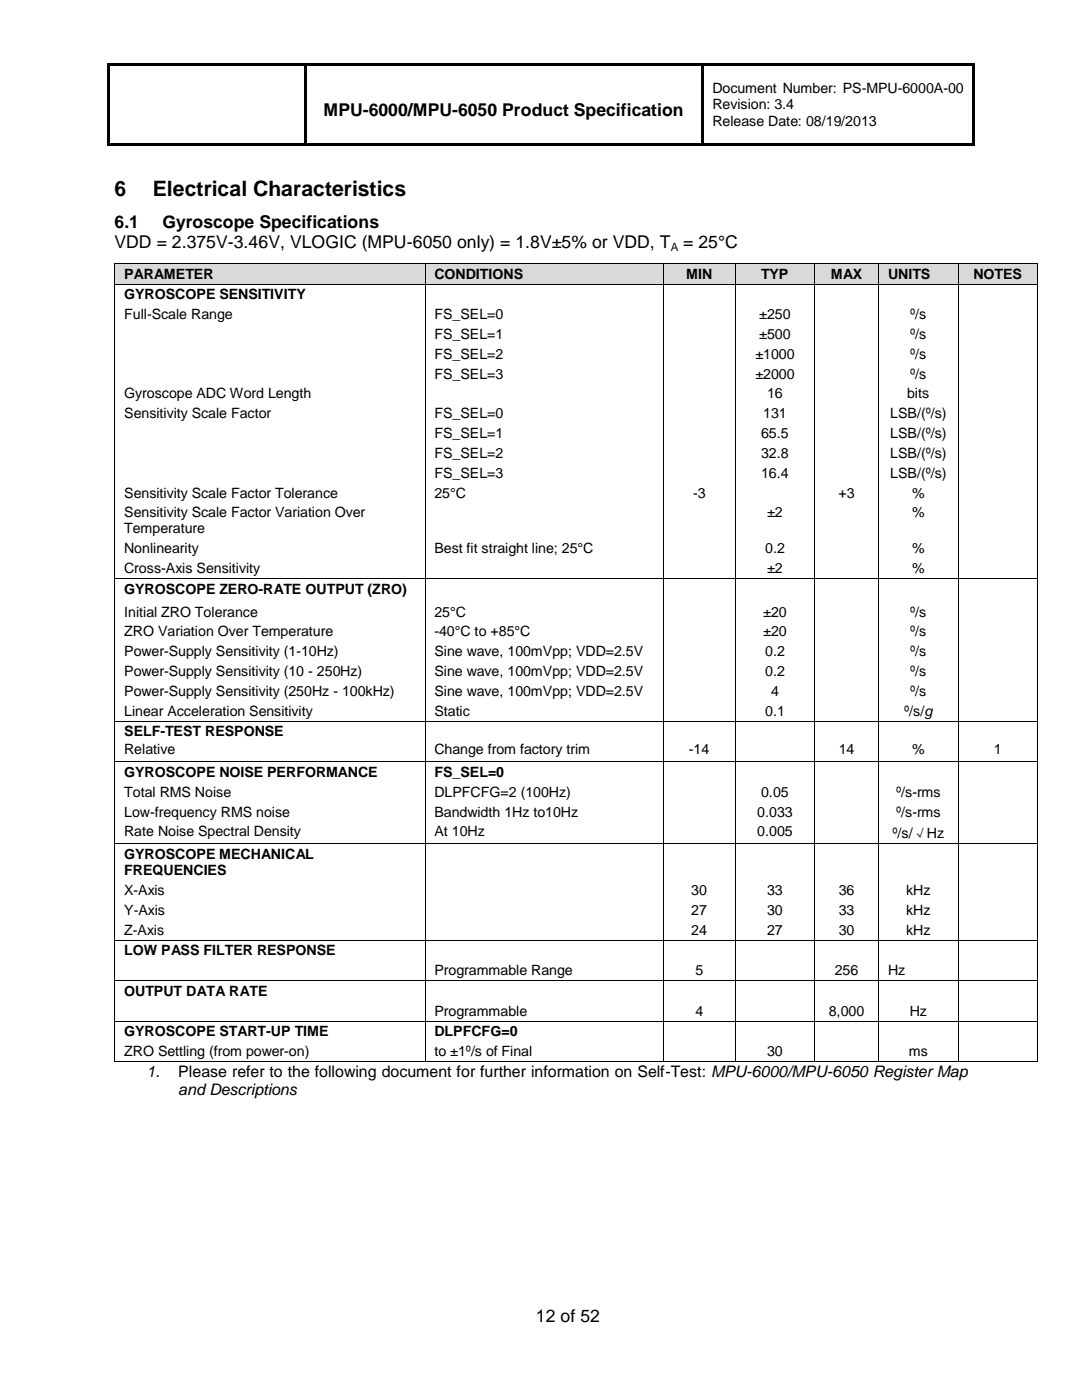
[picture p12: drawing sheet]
<svg xmlns="http://www.w3.org/2000/svg" width="216mm" height="279mm" viewBox="0 0 216 279" stroke-linecap="round" stroke-linejoin="round" font-family="sans-serif">
<defs><g id="words">
<g font-size="4.2">
<text x="22.9" y="39.2">6</text>
<text x="30.5" y="39.2">Electrical Characteristics</text>
</g>
<g font-size="3.5">
<text x="64.5" y="23.2">MPU-6000/MPU-6050 Product Specification</text>
<text x="22.9" y="45.5">6.1</text>
<text x="32.4" y="45.5">Gyroscope Specifications</text>
<text x="22.9" y="49.6">VDD = 2.375V-3.46V, VLOGIC (MPU-6050 only) = 1.8V±5% or VDD, T</text>
<text x="136.3" y="49.6">= 25°C</text>
<text x="107" y="263.8">12 of 52</text>
</g>
<g font-size="3.2">
<text x="29.2" y="214.9">1.</text>
<text x="35.6" y="214.9">Please refer to the following document for further information on Self-Test: MPU-6000/MPU-6050 Register Map</text>
<text x="35.6" y="218.5">and Descriptions</text>
</g>
<g font-size="2.8">
<text x="142.1" y="18.6">Document Number: PS-MPU-6000A-00</text>
<text x="142.1" y="21.8">Revision: 3.4</text>
<text x="142.1" y="25.1">Release Date: 08/19/2013</text>
<text x="24.8" y="55.6">PARAMETER</text>
<text x="24.8" y="59.7">GYROSCOPE SENSITIVITY</text>
<text x="86.7" y="55.6">CONDITIONS</text>
<text x="136.9" y="55.6">MIN</text>
<text x="151.9" y="55.6">TYP</text>
<text x="165.8" y="55.6">MAX</text>
<text x="177.2" y="55.6">UNITS</text>
<text x="194.2" y="55.6">NOTES</text>
<text x="24.8" y="63.7">Full-Scale Range</text>
<text x="86.7" y="63.7">FS_SEL=0</text>
<text x="151.5" y="63.7">±250</text>
<text x="181.6" y="63.7">º/s</text>
<text x="86.7" y="67.7">FS_SEL=1</text>
<text x="86.7" y="71.6">FS_SEL=2</text>
<text x="150.7" y="71.6">±1000</text>
<text x="151.5" y="67.7">±500</text>
<text x="181.6" y="67.7">º/s</text>
<text x="181.6" y="71.6">º/s</text>
<text x="86.7" y="75.6">FS_SEL=3</text>
<text x="150.7" y="75.6">±2000</text>
<text x="181.6" y="75.6">º/s</text>
<text x="24.8" y="79.5">Gyroscope ADC Word Length</text>
<text x="24.8" y="83.5">Sensitivity Scale Factor</text>
<text x="86.7" y="83.5">FS_SEL=0</text>
<text x="152.3" y="83.5">131</text>
<text x="153.1" y="79.5">16</text>
<text x="177.6" y="83.5">LSB/(º/s)</text>
<text x="181" y="79.5">bits</text>
<text x="86.7" y="87.4">FS_SEL=1</text>
<text x="151.9" y="87.4">65.5</text>
<text x="177.6" y="87.4">LSB/(º/s)</text>
<text x="86.7" y="91.4">FS_SEL=2</text>
<text x="86.7" y="95.4">FS_SEL=3</text>
<text x="151.9" y="91.4">32.8</text>
<text x="151.9" y="95.4">16.4</text>
<text x="177.6" y="91.4">LSB/(º/s)</text>
<text x="177.6" y="95.4">LSB/(º/s)</text>
<text x="24.8" y="99.3">Sensitivity Scale Factor Tolerance</text>
<text x="86.7" y="99.3">25°C</text>
<text x="138.3" y="99.3">-3</text>
<text x="167.3" y="99.3">+3</text>
<text x="182" y="99.3">%</text>
<text x="24.8" y="103.2">Sensitivity Scale Factor Variation Over</text>
<text x="24.8" y="106.4">Temperature</text>
<text x="153.1" y="103.2">±2</text>
<text x="182" y="103.2">%</text>
<text x="24.8" y="110.4">Nonlinearity</text>
<text x="86.7" y="110.4">Best fit straight line; 25°C</text>
<text x="152.7" y="110.4">0.2</text>
<text x="182" y="110.4">%</text>
<text x="24.8" y="114.4">Cross-Axis Sensitivity</text>
<text x="24.8" y="118.5">GYROSCOPE ZERO-RATE OUTPUT (ZRO)</text>
<text x="153.1" y="114.4">±2</text>
<text x="182" y="114.4">%</text>
<text x="24.8" y="123.1">Initial ZRO Tolerance</text>
<text x="86.7" y="123.1">25°C</text>
<text x="152.3" y="123.1">±20</text>
<text x="181.6" y="123.1">º/s</text>
<text x="24.8" y="127">ZRO Variation Over Temperature</text>
<text x="24.8" y="131">Power-Supply Sensitivity (1-10Hz)</text>
<text x="86.7" y="127">-40°C to +85°C</text>
<text x="86.7" y="131">Sine wave, 100mVpp; VDD=2.5V</text>
<text x="152.3" y="127">±20</text>
<text x="152.7" y="131">0.2</text>
<text x="181.6" y="127">º/s</text>
<text x="181.6" y="131">º/s</text>
<text x="24.8" y="134.9">Power-Supply Sensitivity (10 - 250Hz)</text>
<text x="86.7" y="134.9">Sine wave, 100mVpp; VDD=2.5V</text>
<text x="152.7" y="134.9">0.2</text>
<text x="181.6" y="134.9">º/s</text>
<text x="24.8" y="138.9">Power-Supply Sensitivity (250Hz - 100kHz)</text>
<text x="24.8" y="142.9">Linear Acceleration Sensitivity</text>
<text x="86.7" y="138.9">Sine wave, 100mVpp; VDD=2.5V</text>
<text x="86.7" y="142.9">Static</text>
<text x="152.7" y="142.9">0.1</text>
<text x="153.9" y="138.9">4</text>
<text x="180.4" y="142.9">º/s/g</text>
<text x="181.6" y="138.9">º/s</text>
<text x="24.8" y="146.9">SELF-TEST RESPONSE</text>
<text x="24.8" y="150.5">Relative</text>
<text x="24.8" y="155">GYROSCOPE NOISE PERFORMANCE</text>
<text x="86.7" y="150.5">Change from factory trim</text>
<text x="86.7" y="155">FS_SEL=0</text>
<text x="137.5" y="150.5">-14</text>
<text x="167.4" y="150.5">14</text>
<text x="182" y="150.5">%</text>
<text x="198.3" y="150.5">1</text>
<text x="24.8" y="159">Total RMS Noise</text>
<text x="86.7" y="159">DLPFCFG=2 (100Hz)</text>
<text x="151.9" y="159">0.05</text>
<text x="178.8" y="159">º/s-rms</text>
<text x="24.8" y="163">Low-frequency RMS noise</text>
<text x="24.8" y="166.9">Rate Noise Spectral Density</text>
<text x="86.7" y="163">Bandwidth 1Hz to10Hz</text>
<text x="86.7" y="166.9">At 10Hz</text>
<text x="151.1" y="163">0.033</text>
<text x="151.1" y="166.9">0.005</text>
<text x="178.1" y="167.2">º/s/√Hz</text>
<text x="178.8" y="163">º/s-rms</text>
<text x="24.8" y="171.3">GYROSCOPE MECHANICAL</text>
<text x="24.8" y="174.6">FREQUENCIES</text>
<text x="24.8" y="178.6">X-Axis</text>
<text x="137.9" y="178.6">30</text>
<text x="153.1" y="178.6">33</text>
<text x="167.4" y="178.6">36</text>
<text x="180.8" y="178.6">kHz</text>
<text x="24.8" y="182.6">Y-Axis</text>
<text x="137.9" y="182.6">27</text>
<text x="153.1" y="182.6">30</text>
<text x="167.4" y="182.6">33</text>
<text x="180.8" y="182.6">kHz</text>
<text x="24.8" y="186.5">Z-Axis</text>
<text x="24.8" y="190.6">LOW PASS FILTER RESPONSE</text>
<text x="137.9" y="186.5">24</text>
<text x="153.1" y="186.5">27</text>
<text x="167.4" y="186.5">30</text>
<text x="180.8" y="186.5">kHz</text>
<text x="86.7" y="194.6">Programmable Range</text>
<text x="138.8" y="194.6">5</text>
<text x="166.6" y="194.6">256</text>
<text x="177.2" y="194.6">Hz</text>
<text x="24.8" y="198.7">OUTPUT DATA RATE</text>
<text x="86.7" y="202.7">Programmable</text>
<text x="138.8" y="202.7">4</text>
<text x="165.4" y="202.7">8,000</text>
<text x="181.5" y="202.7">Hz</text>
<text x="24.8" y="206.8">GYROSCOPE START-UP TIME</text>
<text x="86.7" y="206.8">DLPFCFG=0</text>
<text x="24.8" y="210.8">ZRO Settling (from power-on)</text>
<text x="86.7" y="210.8">to ±1º/s of Final</text>
<text x="153.1" y="210.8">30</text>
<text x="181.3" y="210.8">ms</text>
</g>
<text font-size="2.3" x="133.8" y="50.1">A</text>
</g></defs>
<g fill="#000">
<path d="M21.4 12.7h.5v.6h-.5z" fill-rule="evenodd"/>
<path d="M21.4 12.7h.5v.5h-.5z" fill-rule="evenodd"/>
<path d="M21.9 12.7h38.7v.5h-38.7z" fill-rule="evenodd"/>
<path d="M60.6 13.2l.5 .1z" fill-rule="evenodd"/>
<path d="M60.6 12.7h.5v.5h-.5z" fill-rule="evenodd"/>
<path d="M61.1 12.7h78.9v.5h-78.9z" fill-rule="evenodd"/>
<path d="M140 13.2l.5 .1z" fill-rule="evenodd"/>
<path d="M140 12.7h.5v.5h-.5z" fill-rule="evenodd"/>
<path d="M140.5 12.7h53.5v.5h-53.5z" fill-rule="evenodd"/>
<path d="M194 12.7h.5v.6h-.5z" fill-rule="evenodd"/>
<path d="M194 12.7h.5v.5h-.5z" fill-rule="evenodd"/>
<path d="M21.4 13.2h.5v15.4h-.5z" fill-rule="evenodd"/>
<path d="M21.4 28.6h.5v.5h-.5z" fill-rule="evenodd"/>
<path d="M21.4 28.6h.5v.5h-.5z" fill-rule="evenodd"/>
<path d="M21.9 28.6h38.7v.5h-38.7z" fill-rule="evenodd"/>
<path d="M60.6 13.2h.5v15.4h-.5z" fill-rule="evenodd"/>
<path d="M60.6 28.6h.5v.5h-.5z" fill-rule="evenodd"/>
<path d="M61.1 28.6h78.9v.5h-78.9z" fill-rule="evenodd"/>
<path d="M140 13.2h.5v15.4h-.5z" fill-rule="evenodd"/>
<path d="M140 28.6h.5v.5h-.5z" fill-rule="evenodd"/>
<path d="M140.5 28.6h53.5v.5h-53.5z" fill-rule="evenodd"/>
<path d="M194 13.2h.5v15.4h-.5z" fill-rule="evenodd"/>
<path d="M194 28.6h.5v.5h-.5z" fill-rule="evenodd"/>
<path d="M194 28.6h.5v.5h-.5z" fill-rule="evenodd"/>
</g>
<g fill="#d9d9d9">
<path d="M23 52.7h1.8v3.9h-1.8z" fill-rule="evenodd"/>
<path d="M82.9 52.7h1.8v3.9h-1.8z" fill-rule="evenodd"/>
<path d="M24.8 52.7h58.1v3.9h-58.1z" fill-rule="evenodd"/>
<path d="M84.9 52.7h1.8v3.9h-1.8z" fill-rule="evenodd"/>
<path d="M130.5 52.7h1.8v3.9h-1.8z" fill-rule="evenodd"/>
<path d="M86.7 52.7h43.8v3.9h-43.8z" fill-rule="evenodd"/>
<path d="M132.5 52.7h1.8v3.9h-1.8z" fill-rule="evenodd"/>
<path d="M144.8 52.7h1.8v3.9h-1.8z" fill-rule="evenodd"/>
<path d="M134.3 52.7h10.5v3.9h-10.5z" fill-rule="evenodd"/>
<path d="M146.8 52.7h1.8v3.9h-1.8z" fill-rule="evenodd"/>
<path d="M160.7 52.7h1.8v3.9h-1.8z" fill-rule="evenodd"/>
<path d="M148.6 52.7h12.1v3.9h-12.1z" fill-rule="evenodd"/>
<path d="M162.7 52.7h1.8v3.9h-1.8z" fill-rule="evenodd"/>
<path d="M173.4 52.7h1.8v3.9h-1.8z" fill-rule="evenodd"/>
<path d="M164.5 52.7h8.9v3.9h-8.9z" fill-rule="evenodd"/>
<path d="M175.4 52.7h1.8v3.9h-1.8z" fill-rule="evenodd"/>
<path d="M189.3 52.7h1.8v3.9h-1.8z" fill-rule="evenodd"/>
<path d="M177.2 52.7h12.1v3.9h-12.1z" fill-rule="evenodd"/>
<path d="M191.3 52.7h1.8v3.9h-1.8z" fill-rule="evenodd"/>
<path d="M205.1 52.7h1.9v3.9h-1.9z" fill-rule="evenodd"/>
<path d="M193.1 52.7h12v3.9h-12z" fill-rule="evenodd"/>
</g>
<g fill="#000">
<path d="M22.8 52.5h.2v.2h-.2z" fill-rule="evenodd"/>
<path d="M22.8 52.5h.2v.2h-.2z" fill-rule="evenodd"/>
<path d="M22.8 56.6h.2v.2h-.2z" fill-rule="evenodd"/>
<path d="M84.7 52.5h.2v.2h-.2z" fill-rule="evenodd"/>
<path d="M84.7 56.6h.2v.2h-.2z" fill-rule="evenodd"/>
<path d="M132.4 52.5h.1v.2h-.1z" fill-rule="evenodd"/>
<path d="M132.4 56.6h.1v.2h-.1z" fill-rule="evenodd"/>
<path d="M146.6 52.5h.2v.2h-.2z" fill-rule="evenodd"/>
<path d="M146.6 56.6h.2v.2h-.2z" fill-rule="evenodd"/>
<path d="M162.5 52.5h.2v.2h-.2z" fill-rule="evenodd"/>
<path d="M162.5 56.6h.2v.2h-.2z" fill-rule="evenodd"/>
<path d="M175.2 52.5h.2v.2h-.2z" fill-rule="evenodd"/>
<path d="M175.2 56.6h.2v.2h-.2z" fill-rule="evenodd"/>
<path d="M191.1 52.5h.2v.2h-.2z" fill-rule="evenodd"/>
<path d="M191.1 56.6h.2v.2h-.2z" fill-rule="evenodd"/>
<path d="M207 52.5h.1v.2h-.1z" fill-rule="evenodd"/>
<path d="M207 52.5h.1v.2h-.1z" fill-rule="evenodd"/>
<path d="M207 56.6h.1v.2h-.1z" fill-rule="evenodd"/>
<path d="M22.8 115.4h.2v.1h-.2z" fill-rule="evenodd"/>
<path d="M84.7 115.4h.2v.1h-.2z" fill-rule="evenodd"/>
<path d="M132.4 115.4h.1v.1h-.1z" fill-rule="evenodd"/>
<path d="M146.6 115.4h.2v.1h-.2z" fill-rule="evenodd"/>
<path d="M162.5 115.4h.2v.1h-.2z" fill-rule="evenodd"/>
<path d="M175.2 115.4h.2v.1h-.2z" fill-rule="evenodd"/>
<path d="M191.1 115.4h.2v.1h-.2z" fill-rule="evenodd"/>
<path d="M207 115.4h.1v.1h-.1z" fill-rule="evenodd"/>
<path d="M22.8 143.8h.2v.2h-.2z" fill-rule="evenodd"/>
<path d="M22.8 151.9h.2v.2h-.2z" fill-rule="evenodd"/>
<path d="M84.7 143.8h.2v.2h-.2z" fill-rule="evenodd"/>
<path d="M84.7 151.9h.2v.2h-.2z" fill-rule="evenodd"/>
<path d="M132.4 143.8h.1v.2h-.1z" fill-rule="evenodd"/>
<path d="M132.4 151.9h.1v.2h-.1z" fill-rule="evenodd"/>
<path d="M146.6 143.8h.2v.2h-.2z" fill-rule="evenodd"/>
<path d="M146.6 151.9h.2v.2h-.2z" fill-rule="evenodd"/>
<path d="M162.5 143.8h.2v.2h-.2z" fill-rule="evenodd"/>
<path d="M162.5 151.9h.2v.2h-.2z" fill-rule="evenodd"/>
<path d="M175.2 143.8h.2v.2h-.2z" fill-rule="evenodd"/>
<path d="M175.2 151.9h.2v.2h-.2z" fill-rule="evenodd"/>
<path d="M191.1 143.8h.2v.2h-.2z" fill-rule="evenodd"/>
<path d="M191.1 151.9h.2v.2h-.2z" fill-rule="evenodd"/>
<path d="M207 143.8h.1v.2h-.1z" fill-rule="evenodd"/>
<path d="M207 151.9h.1v.2h-.1z" fill-rule="evenodd"/>
<path d="M22.8 168.3h.2v.2h-.2z" fill-rule="evenodd"/>
<path d="M84.7 168.3h.2v.2h-.2z" fill-rule="evenodd"/>
<path d="M132.4 168.3h.1v.2h-.1z" fill-rule="evenodd"/>
<path d="M146.6 168.3h.2v.2h-.2z" fill-rule="evenodd"/>
<path d="M162.5 168.3h.2v.2h-.2z" fill-rule="evenodd"/>
<path d="M175.2 168.3h.2v.2h-.2z" fill-rule="evenodd"/>
<path d="M191.1 168.3h.2v.2h-.2z" fill-rule="evenodd"/>
<path d="M207 168.3h.1v.2h-.1z" fill-rule="evenodd"/>
<path d="M22.8 187.5h.2v.2h-.2z" fill-rule="evenodd"/>
<path d="M22.8 195.6h.2v.2h-.2z" fill-rule="evenodd"/>
<path d="M84.7 187.5h.2v.2h-.2z" fill-rule="evenodd"/>
<path d="M84.7 195.6h.2v.2h-.2z" fill-rule="evenodd"/>
<path d="M132.4 187.5h.1v.2h-.1z" fill-rule="evenodd"/>
<path d="M132.4 195.6h.1v.2h-.1z" fill-rule="evenodd"/>
<path d="M146.6 187.5h.2v.2h-.2z" fill-rule="evenodd"/>
<path d="M146.6 195.6h.2v.2h-.2z" fill-rule="evenodd"/>
<path d="M162.5 187.5h.2v.2h-.2z" fill-rule="evenodd"/>
<path d="M162.5 195.6h.2v.2h-.2z" fill-rule="evenodd"/>
<path d="M175.2 187.5h.2v.2h-.2z" fill-rule="evenodd"/>
<path d="M175.2 195.6h.2v.2h-.2z" fill-rule="evenodd"/>
<path d="M191.1 187.5h.2v.2h-.2z" fill-rule="evenodd"/>
<path d="M191.1 195.6h.2v.2h-.2z" fill-rule="evenodd"/>
<path d="M207 187.5h.1v.2h-.1z" fill-rule="evenodd"/>
<path d="M207 195.6h.1v.2h-.1z" fill-rule="evenodd"/>
<path d="M22.8 203.7h.2v.2h-.2z" fill-rule="evenodd"/>
<path d="M22.8 211.8h.2v.2h-.2z" fill-rule="evenodd"/>
<path d="M22.8 211.8h.2v.2h-.2z" fill-rule="evenodd"/>
<path d="M84.7 203.7h.2v.2h-.2z" fill-rule="evenodd"/>
<path d="M84.7 211.8h.2v.2h-.2z" fill-rule="evenodd"/>
<path d="M132.4 203.7h.1v.2h-.1z" fill-rule="evenodd"/>
<path d="M132.4 211.8h.1v.2h-.1z" fill-rule="evenodd"/>
<path d="M146.6 203.7h.2v.2h-.2z" fill-rule="evenodd"/>
<path d="M146.6 211.8h.2v.2h-.2z" fill-rule="evenodd"/>
<path d="M162.5 203.7h.2v.2h-.2z" fill-rule="evenodd"/>
<path d="M162.5 211.8h.2v.2h-.2z" fill-rule="evenodd"/>
<path d="M175.2 203.7h.2v.2h-.2z" fill-rule="evenodd"/>
<path d="M175.2 211.8h.2v.2h-.2z" fill-rule="evenodd"/>
<path d="M191.1 203.7h.2v.2h-.2z" fill-rule="evenodd"/>
<path d="M191.1 211.8h.2v.2h-.2z" fill-rule="evenodd"/>
<path d="M207 203.7h.1v.2h-.1z" fill-rule="evenodd"/>
<path d="M207 211.8h.1v.2h-.1z" fill-rule="evenodd"/>
<path d="M207 211.8h.1v.2h-.1z" fill-rule="evenodd"/>
</g>
<g fill="none" stroke="#000" stroke-width=".2">
<path d="M22.9 52.7v3.9M22.9 56.8v58.6M23 52.6h61.7M23 56.7h61.7M84.8 52.7v3.9M84.8 56.8v58.6M84.9 52.6h47.5M84.9 56.7h47.5M132.4 52.7v3.9M132.4 56.8v58.6M132.5 52.6h14.1M132.5 56.7h14.1"/>
<path d="M146.7 52.7v3.9M146.7 56.8v58.6M146.8 52.6h15.7M146.8 56.7h15.7M162.6 52.7v3.9M162.6 56.8v58.6M162.7 52.6h12.5M162.7 56.7h12.5M175.3 52.7v3.9M175.3 56.8v58.6M175.4 52.6h15.7M175.4 56.7h15.7"/>
<path d="M191.2 52.7v3.9M191.2 56.8v58.6M191.3 52.6h15.7M191.3 56.7h15.7M207 52.7v3.9M207 56.8v58.6M22.9 115.5v28.3M23 115.5h61.7M84.8 115.5v28.3M84.9 115.5h47.5M132.4 115.5v28.3M132.5 115.5h14.1"/>
<path d="M146.7 115.5v28.3M146.8 115.5h15.7M162.6 115.5v28.3M162.7 115.5h12.5M175.3 115.5v28.3M175.4 115.5h15.7M191.2 115.5v28.3M191.3 115.5h15.7M207 115.5v28.3M22.9 144v7.9M22.9 152.1v16.2M23 143.9h61.7"/>
<path d="M23 152h61.7M84.8 144v7.9M84.8 152.1v16.2M84.9 143.9h47.5M84.9 152h47.5M132.4 144v7.9M132.4 152.1v16.2M132.5 143.9h14.1M132.5 152h14.1M146.7 144v7.9M146.7 152.1v16.2M146.8 143.9h15.7"/>
<path d="M146.8 152h15.7M162.6 144v7.9M162.6 152.1v16.2M162.7 143.9h12.5M162.7 152h12.5M175.3 144v7.9M175.3 152.1v16.2M175.4 143.9h15.7M175.4 152h15.7M191.2 144v7.9M191.2 152.1v16.2M191.3 143.9h15.7"/>
<path d="M191.3 152h15.7M207 144v7.9M207 152.1v16.2M22.9 168.5v19M23 168.4h61.7M84.8 168.5v19M84.9 168.4h47.5M132.4 168.5v19M132.5 168.4h14.1M146.7 168.5v19M146.8 168.4h15.7M162.6 168.5v19"/>
<path d="M162.7 168.4h12.5M175.3 168.5v19M175.4 168.4h15.7M191.2 168.5v19M191.3 168.4h15.7M207 168.5v19M22.9 187.7v7.9M22.9 195.8v7.9M23 187.6h61.7M23 195.7h61.7M84.8 187.7v7.9M84.8 195.8v7.9"/>
<path d="M84.9 187.6h47.5M84.9 195.7h47.5M132.4 187.7v7.9M132.4 195.8v7.9M132.5 187.6h14.1M132.5 195.7h14.1M146.7 187.7v7.9M146.7 195.8v7.9M146.8 187.6h15.7M146.8 195.7h15.7M162.6 187.7v7.9M162.6 195.8v7.9"/>
<path d="M162.7 187.6h12.5M162.7 195.7h12.5M175.3 187.7v7.9M175.3 195.8v7.9M175.4 187.6h15.7M175.4 195.7h15.7M191.2 187.7v7.9M191.2 195.8v7.9M191.3 187.6h15.7M191.3 195.7h15.7M207 187.7v7.9M207 195.8v7.9"/>
<path d="M22.9 203.9v7.9M23 203.8h61.7M23 211.9h61.7M84.8 203.9v7.9M84.9 203.8h47.5M84.9 211.9h47.5M132.4 203.9v7.9M132.5 203.8h14.1M132.5 211.9h14.1M146.7 203.9v7.9M146.8 203.8h15.7M146.8 211.9h15.7"/>
<path d="M162.6 203.9v7.9M162.7 203.8h12.5M162.7 211.9h12.5M175.3 203.9v7.9M175.4 203.8h15.7M175.4 211.9h15.7M191.2 203.9v7.9M191.3 203.8h15.7M191.3 211.9h15.7M207 203.9v7.9"/>
</g>
<use href="#words"/>
</svg>
